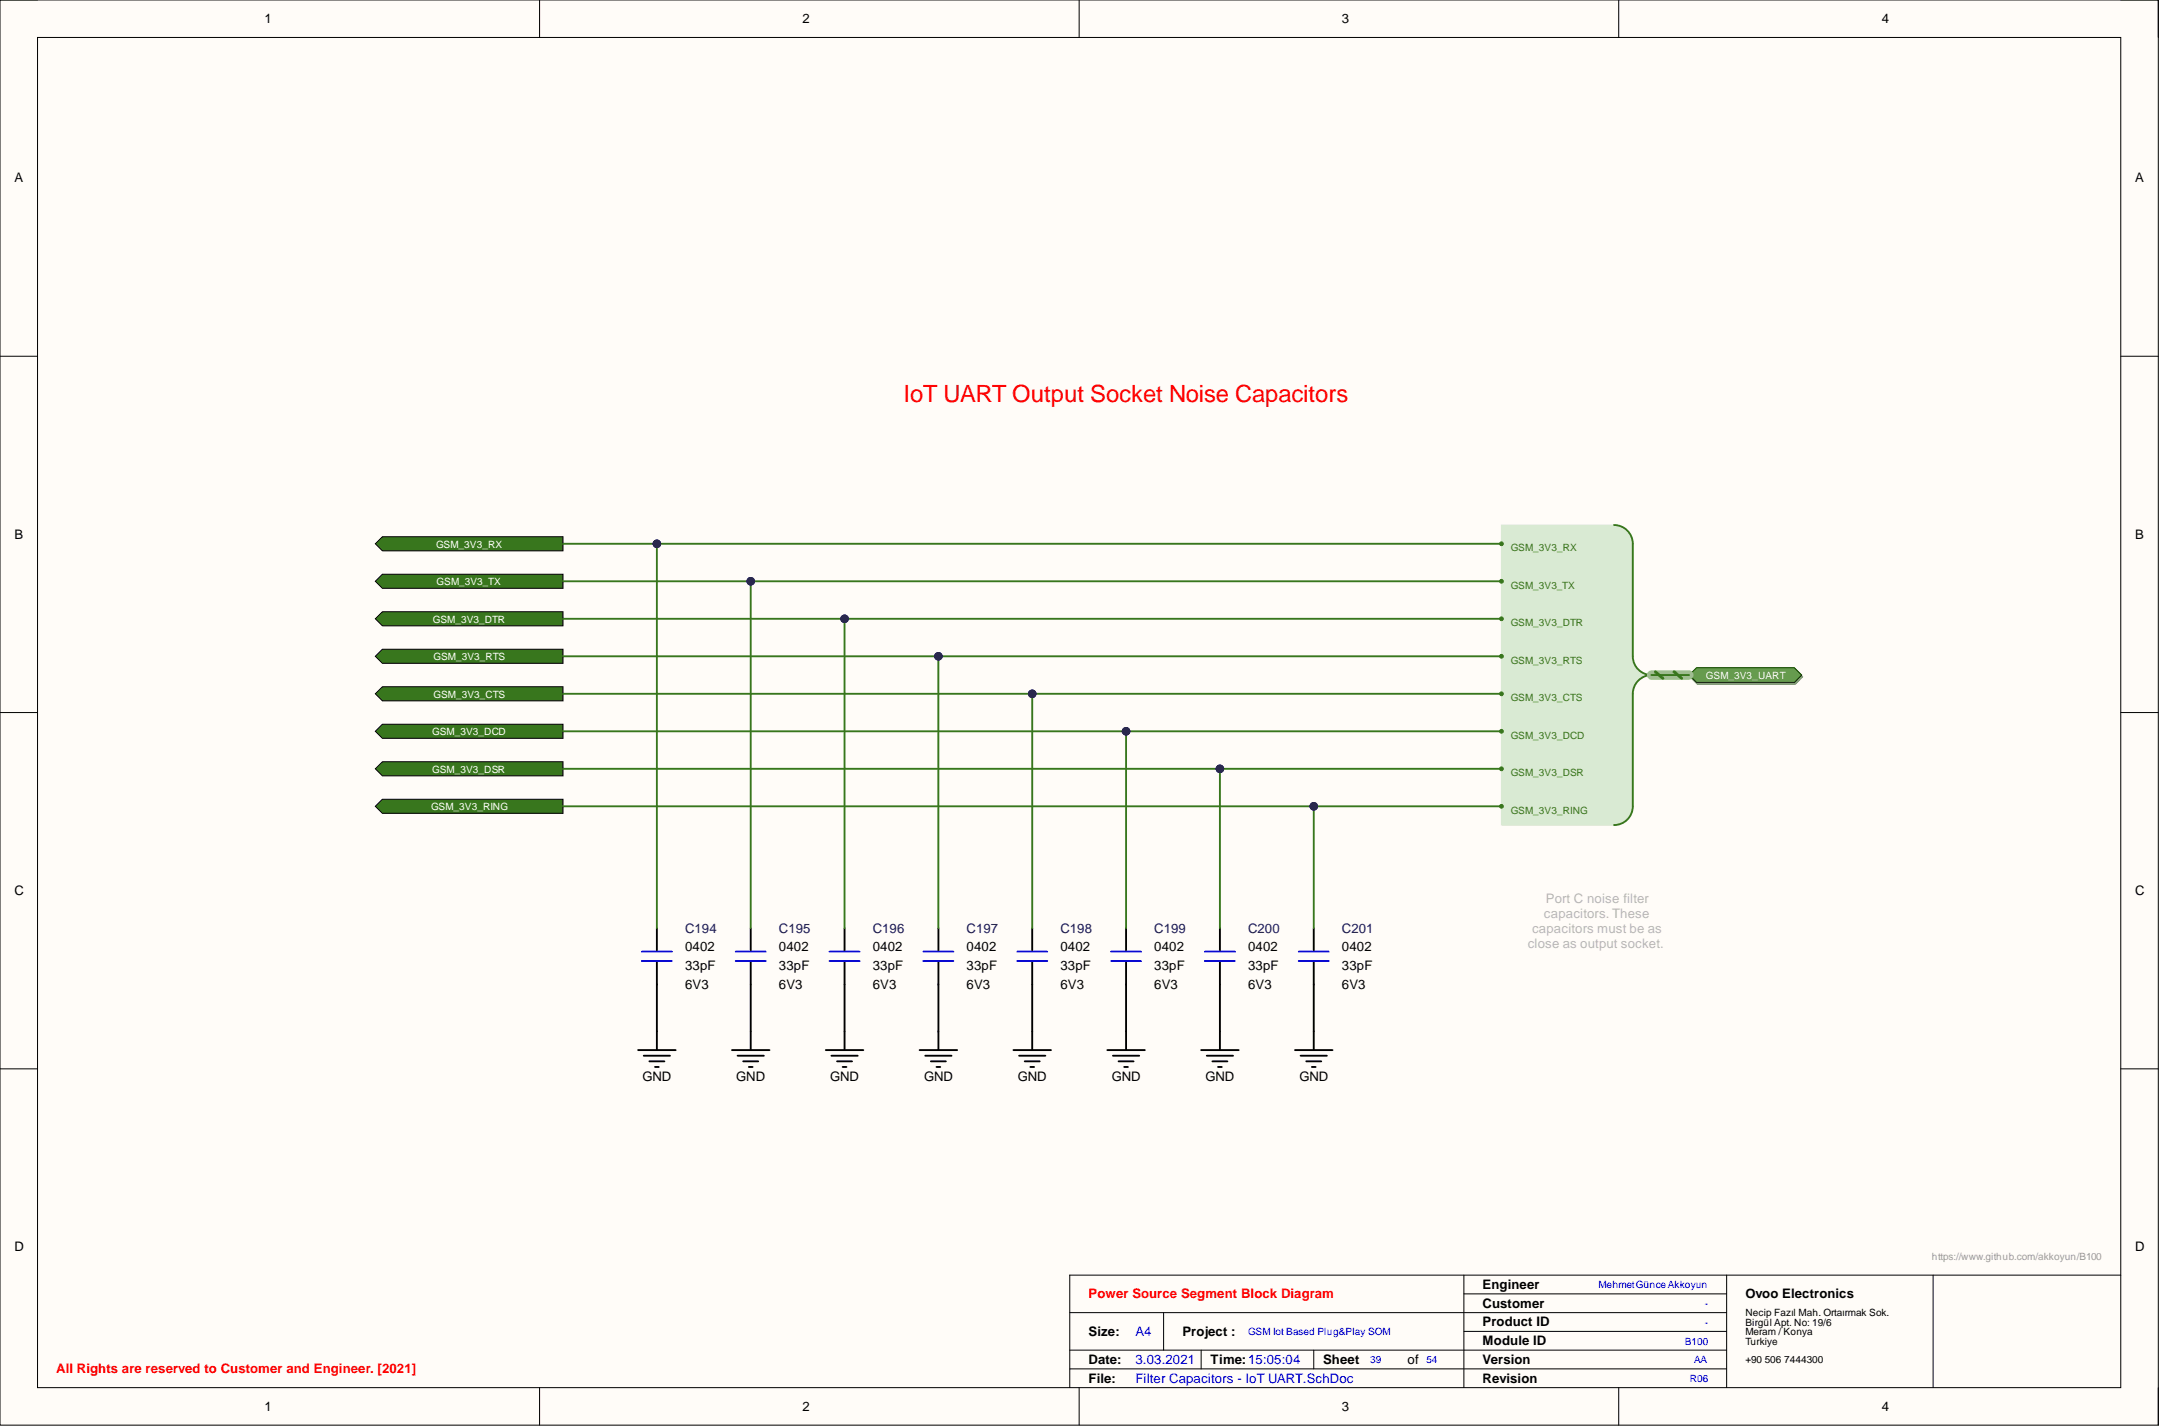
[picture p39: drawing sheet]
<svg xmlns="http://www.w3.org/2000/svg" width="292mm" height="193mm" viewBox="0 0 292 193" stroke-linecap="round" stroke-linejoin="round" font-family="sans-serif">
<defs><g id="words">
<text font-size="3.2" fill="#f00" x="122.2" y="54.4">IoT UART Output Socket Noise Capacitors</text>
<g font-size="1.8">
<text x="35.8" y="3.1">1</text>
<text x="108.6" y="3.1">2</text>
<text x="181.6" y="3.1">3</text>
<text x="254.6" y="3.1">4</text>
<text x="1.9" y="24.7">A</text>
<text x="288.9" y="24.7">A</text>
<text x="1.9" y="72.9">B</text>
<text x="288.9" y="72.9">B</text>
<text x="1.9" y="121.1">C</text>
<text x="288.9" y="121.1">C</text>
<text x="92.7" y="128.7">0402</text>
<text x="92.7" y="131.3">33pF</text>
<text x="105.4" y="128.7">0402</text>
<text x="105.4" y="131.3">33pF</text>
<text x="118.1" y="128.7">0402</text>
<text x="118.1" y="131.3">33pF</text>
<text x="130.8" y="128.7">0402</text>
<text x="130.8" y="131.3">33pF</text>
<text x="143.5" y="128.7">0402</text>
<text x="143.5" y="131.3">33pF</text>
<text x="156.2" y="128.7">0402</text>
<text x="156.2" y="131.3">33pF</text>
<text x="168.9" y="128.7">0402</text>
<text x="168.9" y="131.3">33pF</text>
<text x="181.6" y="128.7">0402</text>
<text x="181.6" y="131.3">33pF</text>
<text x="92.7" y="133.8">6V3</text>
<text x="105.4" y="133.8">6V3</text>
<text x="118.1" y="133.8">6V3</text>
<text x="130.8" y="133.8">6V3</text>
<text x="143.5" y="133.8">6V3</text>
<text x="156.2" y="133.8">6V3</text>
<text x="168.9" y="133.8">6V3</text>
<text x="181.6" y="133.8">6V3</text>
<text x="86.9" y="146.2">GND</text>
<text x="99.6" y="146.2">GND</text>
<text x="112.3" y="146.2">GND</text>
<text x="125" y="146.2">GND</text>
<text x="137.7" y="146.2">GND</text>
<text x="150.4" y="146.2">GND</text>
<text x="163.1" y="146.2">GND</text>
<text x="175.8" y="146.2">GND</text>
<text x="1.9" y="169.3">D</text>
<text x="288.9" y="169.3">D</text>
<text x="200.6" y="174.4">Engineer</text>
<text x="200.6" y="177">Customer</text>
<text x="200.6" y="179.5">Product ID</text>
<text x="236.1" y="175.7">Ovoo Electronics</text>
<text x="147.3" y="180.8">Size:</text>
<text x="147.3" y="184.6">Date:</text>
<text x="160" y="180.8">Project :</text>
<text x="163.8" y="184.6">Time:15:05:04</text>
<text x="179" y="184.6">Sheet</text>
<text x="190.4" y="184.6">of</text>
<text x="200.6" y="182">Module ID</text>
<text x="200.6" y="184.6">Version</text>
<text x="35.8" y="190.9">1</text>
<text x="108.6" y="190.9">2</text>
<text x="147.3" y="187.1">File:</text>
<text x="181.6" y="190.9">3</text>
<text x="200.6" y="187.1">Revision</text>
<text x="254.6" y="190.9">4</text>
</g>
<g font-size="1.8" fill="#b7b7b7">
<text x="208.9" y="124.2">capacitors. These</text>
<text x="209.1" y="122.1">Port C noise filter</text>
<text x="206.7" y="128.2">close as output socket.</text>
<text x="207.3" y="126.2">capacitors must be as</text>
</g>
<g font-size="1.8" fill="#000080">
<text x="92.7" y="126.2">C194</text>
<text x="105.4" y="126.2">C195</text>
<text x="118.1" y="126.2">C196</text>
<text x="130.8" y="126.2">C197</text>
<text x="143.5" y="126.2">C198</text>
<text x="156.2" y="126.2">C199</text>
<text x="168.9" y="126.2">C200</text>
<text x="181.6" y="126.2">C201</text>
</g>
<g font-size="1.8" fill="#f00">
<text x="147.3" y="175.7">Power Source Segment Block Diagram</text>
<text x="7.6" y="185.8">All Rights are reserved to Customer and Engineer. [2021]</text>
</g>
<g font-size="1.8" fill="#00f">
<text x="153.6" y="184.6">3.03.2021</text>
<text x="153.6" y="180.8">A4</text>
<text x="153.6" y="187.1">Filter Capacitors - IoT UART.SchDoc</text>
</g>
<g font-size="1.4" fill="#fff">
<text x="59" y="74.1">GSM_3V3_RX</text>
<text x="59.1" y="79.2">GSM_3V3_TX</text>
<text x="58.6" y="84.2">GSM_3V3_DTR</text>
<text x="58.7" y="89.3">GSM_3V3_RTS</text>
<text x="58.7" y="94.4">GSM_3V3_CTS</text>
<text x="230.8" y="91.9">GSM_3V3_UART</text>
<text x="58.5" y="99.5">GSM_3V3_DCD</text>
<text x="58.5" y="104.5">GSM_3V3_DSR</text>
<text x="58.3" y="109.6">GSM_3V3_RING</text>
</g>
<g font-size="1.4" fill="#38761d">
<text x="204.4" y="74.6">GSM_3V3_RX</text>
<text x="204.4" y="79.7">GSM_3V3_TX</text>
<text x="204.4" y="84.8">GSM_3V3_DTR</text>
<text x="204.4" y="89.8">GSM_3V3_RTS</text>
<text x="204.4" y="94.9">GSM_3V3_CTS</text>
<text x="204.4" y="100">GSM_3V3_DCD</text>
<text x="204.4" y="105.1">GSM_3V3_DSR</text>
<text x="204.4" y="110.1">GSM_3V3_RING</text>
</g>
<text font-size="1.4" fill="#999" x="261.4" y="170.5">https://www.github.com/akkoyun/B100</text>
<g font-size="1.4" fill="#00f">
<text x="216.3" y="174.3">MehmetGünce Akkoyun</text>
<text x="230.6" y="176.9">-</text>
<text x="230.6" y="179.4">-</text>
<text x="168.9" y="180.7">GSM Iot Based Plug&amp;Play SOM</text>
<text x="185.4" y="184.5">39</text>
<text x="193" y="184.5">54</text>
<text x="227.9" y="181.9">B100</text>
<text x="229.2" y="184.5">AA</text>
<text x="228.6" y="187">R06</text>
</g>
<g font-size="1.4">
<text x="236.1" y="178.1">Necip Fazıl Mah. Ortaırmak Sok.</text>
<text x="236.1" y="179.4">Birgül Apt. No: 19/6</text>
<text x="236.1" y="180.7">Meram / Konya</text>
<text x="236.1" y="181.9">Turkiye</text>
<text x="236.1" y="184.5">+90 506 7444300</text>
</g>
</g></defs>
<path d="M0 0h292v192.9h-292z" fill-rule="evenodd" fill="#fffcf8"/>
<path d="M0 0h292v192.9h-292z" fill="none" stroke="#000" stroke-width=".14"/>
<path d="M5.1 5.1h281.8v182.7h-281.8z" fill-rule="evenodd" fill="#fffcf8"/>
<g fill="none" stroke="#000" stroke-width=".14">
<path d="M0 0h5.1M73 0v5.1M146 0v5.1M219 0v5.1M286.9 0h5.1v5.1M5.1 5.1h281.8v182.7h-281.8zM0 48.2h5.1M286.9 48.2h5.1M0 96.4h5.1M286.9 96.4h5.1M0 144.6h5.1M286.9 144.6h5.1"/>
<path d="M144.7 177.6h88.9M157.4 177.6v5.1M198.1 175.1h35.5M198.1 172.6v15.2M233.6 172.6v15.2M261.5 172.6v15.2M286.9 172.6h-142.2v15.2M73 187.8v5.1M144.7 182.7h88.9M144.7 185.2h88.9M146 187.8v5.1M162.5 182.7v2.5"/>
<path d="M177.7 182.7v2.5M198.1 180.2h35.5M219 187.8v5.1M292 187.8v5.1"/>
</g>
<g fill="none" stroke="#000" stroke-width=".25">
<path d="M88.9 125.6v3.1M88.9 130.2v3M88.9 139.6v2.5M101.6 125.6v3.1M101.6 130.2v3M101.6 139.6v2.5M114.3 125.6v3.1M114.3 130.2v3M114.3 139.6v2.5M127 125.6v3.1M127 130.2v3M127 139.6v2.5"/>
<path d="M139.7 125.6v3.1M139.7 130.2v3M139.7 139.6v2.5M152.4 125.6v3.1M152.4 130.2v3M152.4 139.6v2.5M165 125.6v3.1M165 130.2v3M165 139.6v2.5M177.7 125.6v3.1M177.7 130.2v3M177.7 139.6v2.5"/>
<path d="M86.3 142.1h5.1M87.1 142.9h3.5M87.9 143.6h2M88.6 144.4h.5M99 142.1h5.1M99.8 142.9h3.5M100.6 143.6h2M101.3 144.4h.5M111.7 142.1h5.1M112.5 142.9h3.5M113.2 143.6h2.1M114 144.4h.5"/>
<path d="M124.4 142.1h5.1M125.2 142.9h3.5M125.9 143.6h2.1M126.7 144.4h.5M137.1 142.1h5.1M137.9 142.9h3.5M138.6 143.6h2.1M139.4 144.4h.5M149.8 142.1h5.1M150.6 142.9h3.5M151.3 143.6h2.1M152.1 144.4h.5"/>
<path d="M162.5 142.1h5.1M163.3 142.9h3.5M164 143.6h2.1M164.8 144.4h.5M175.2 142.1h5.1M176 142.9h3.5M176.7 143.6h2.1M177.5 144.4h.5"/>
</g>
<g fill="none" stroke="#00f" stroke-width=".25">
<path d="M86.8 128.8h4.1M86.8 130h4.1M99.5 128.8h4.1M99.5 130h4.1M112.2 128.8h4.1M112.2 130h4.1M124.9 128.8h4.1M124.9 130h4.1M137.6 128.8h4.1M137.6 130h4.1M150.3 128.8h4.1M150.3 130h4.1"/>
<path d="M163 128.8h4.1M163 130h4.1M175.7 128.8h4.1M175.7 130h4.1"/>
</g>
<path d="M50.8 73.6l.9-1h24.5v1.9h-24.5z" fill-rule="evenodd" fill="#38761d"/>
<path d="M50.8 73.6l.9-1h24.5v1.9h-24.5z" fill="none" stroke="#000" stroke-width=".14"/>
<path d="M50.8 78.7l.9-1h24.5v1.9h-24.5z" fill-rule="evenodd" fill="#38761d"/>
<path d="M50.8 78.7l.9-1h24.5v1.9h-24.5z" fill="none" stroke="#000" stroke-width=".14"/>
<path d="M50.8 83.7l.9-.9h24.5v1.9h-24.5z" fill-rule="evenodd" fill="#38761d"/>
<path d="M50.8 83.7l.9-.9h24.5v1.9h-24.5z" fill="none" stroke="#000" stroke-width=".14"/>
<path d="M50.8 88.8l.9-.9h24.5v1.9h-24.5z" fill-rule="evenodd" fill="#38761d"/>
<path d="M50.8 88.8l.9-.9h24.5v1.9h-24.5z" fill="none" stroke="#000" stroke-width=".14"/>
<path d="M50.8 93.9l.9-1h24.5v1.9h-24.5z" fill-rule="evenodd" fill="#38761d"/>
<path d="M50.8 93.9l.9-1h24.5v1.9h-24.5z" fill="none" stroke="#000" stroke-width=".14"/>
<path d="M50.8 99l.9-1h24.5v1.9h-24.5z" fill-rule="evenodd" fill="#38761d"/>
<path d="M50.8 99l.9-1h24.5v1.9h-24.5z" fill="none" stroke="#000" stroke-width=".14"/>
<path d="M50.8 104l.9-.9h24.5v1.9h-24.5z" fill-rule="evenodd" fill="#38761d"/>
<path d="M50.8 104l.9-.9h24.5v1.9h-24.5z" fill="none" stroke="#000" stroke-width=".14"/>
<path d="M50.8 109.1l.9-.9h24.5v1.9h-24.5z" fill-rule="evenodd" fill="#38761d"/>
<path d="M50.8 109.1l.9-.9h24.5v1.9h-24.5z" fill="none" stroke="#000" stroke-width=".14"/>
<path d="M203.1 71h15.3l1.2 .4 1 .9 .3 1.3v15.8l.6 1.1 1.3 .8-1.3 .9-.6 1.1v15.8l-.3 1.3-1 .9-1.2 .3h-15.3z" fill-rule="evenodd" fill="#d9ead3"/>
<path d="M203.1 71h15.3l1.2 .4 1 .9 .3 1.3v15.8l.6 1.1 1.3 .8-1.3 .9-.6 1.1v15.8l-.3 1.3-1 .9-1.2 .3h-15.3z" fill="none" stroke="#d9ead3" stroke-width=".14"/>
<path d="M218.4 71a2.54 2.54 0 0 1 2.5 2.6v15.2a2.54 2.54 0 0 0 2.5 2.5 2.55 2.55 0 0 0-2.5 2.6v15.2a2.53 2.53 0 0 1-2.5 2.5" fill="none" stroke="#38761d" stroke-width=".25"/>
<circle cx="203.1" cy="73.6" r=".26" fill="#38761d"/>
<circle cx="203.1" cy="73.6" r=".26" fill="none" stroke="#38761d" stroke-width=".14"/>
<circle cx="203.1" cy="78.7" r=".26" fill="#38761d"/>
<circle cx="203.1" cy="78.7" r=".26" fill="none" stroke="#38761d" stroke-width=".14"/>
<circle cx="203.1" cy="83.7" r=".26" fill="#38761d"/>
<circle cx="203.1" cy="83.7" r=".26" fill="none" stroke="#38761d" stroke-width=".14"/>
<circle cx="203.1" cy="88.8" r=".26" fill="#38761d"/>
<circle cx="203.1" cy="88.8" r=".26" fill="none" stroke="#38761d" stroke-width=".14"/>
<circle cx="203.1" cy="93.9" r=".26" fill="#38761d"/>
<circle cx="203.1" cy="93.9" r=".26" fill="none" stroke="#38761d" stroke-width=".14"/>
<circle cx="203.1" cy="99" r=".26" fill="#38761d"/>
<circle cx="203.1" cy="99" r=".26" fill="none" stroke="#38761d" stroke-width=".14"/>
<circle cx="203.1" cy="104" r=".26" fill="#38761d"/>
<circle cx="203.1" cy="104" r=".26" fill="none" stroke="#38761d" stroke-width=".14"/>
<circle cx="203.1" cy="109.1" r=".26" fill="#38761d"/>
<circle cx="203.1" cy="109.1" r=".26" fill="none" stroke="#38761d" stroke-width=".14"/>
<path d="M228.7 91.6l1-1h13.2l1 1-1 1h-13.2z" fill-rule="evenodd" fill="#8ba480"/>
<path d="M228.7 91.6l1-1h13.2l1 1-1 1h-13.2z" fill="none" stroke="#77906c" stroke-width=".14"/>
<path d="M228.5 91.3l1-.9h13.3l1 .9-1 1.1h-13.3z" fill-rule="evenodd" fill="#609e45"/>
<path d="M228.5 91.3l1-.9h13.3l1 .9-1 1.1h-13.3z" fill="none" stroke="#003a00" stroke-width=".14"/>
<path d="M177.7 133.2v6.4" fill="none" stroke="#000" stroke-width=".25"/>
<path d="M223.4 91.3h5.1" fill="none" stroke="#92d077" stroke-width="1.3"/>
<path d="M224 90.9l1 .9M226.5 90.9l1 .9" fill="none" stroke="#38761d" stroke-width=".38"/>
<path d="M223.4 91.3h5.1M76.2 109.1h126.9" fill="none" stroke="#38761d" stroke-width=".25"/>
<circle cx="177.7" cy="109.1" r=".51" fill="#000080"/>
<circle cx="177.7" cy="109.1" r=".51" fill="none" stroke="#000080" stroke-width=".14"/>
<path d="M76.2 104h126.9" fill="none" stroke="#38761d" stroke-width=".25"/>
<circle cx="165" cy="104" r=".51" fill="#000080"/>
<circle cx="165" cy="104" r=".51" fill="none" stroke="#000080" stroke-width=".14"/>
<path d="M76.2 99h126.9" fill="none" stroke="#38761d" stroke-width=".25"/>
<circle cx="152.4" cy="99" r=".51" fill="#000080"/>
<circle cx="152.4" cy="99" r=".51" fill="none" stroke="#000080" stroke-width=".14"/>
<path d="M76.2 93.9h126.9" fill="none" stroke="#38761d" stroke-width=".25"/>
<circle cx="139.7" cy="93.9" r=".51" fill="#000080"/>
<circle cx="139.7" cy="93.9" r=".51" fill="none" stroke="#000080" stroke-width=".14"/>
<path d="M76.2 88.8h126.9" fill="none" stroke="#38761d" stroke-width=".25"/>
<circle cx="127" cy="88.8" r=".51" fill="#000080"/>
<circle cx="127" cy="88.8" r=".51" fill="none" stroke="#000080" stroke-width=".14"/>
<path d="M76.2 83.7h126.9" fill="none" stroke="#38761d" stroke-width=".25"/>
<circle cx="114.3" cy="83.7" r=".51" fill="#000080"/>
<circle cx="114.3" cy="83.7" r=".51" fill="none" stroke="#000080" stroke-width=".14"/>
<path d="M76.2 78.7h126.9" fill="none" stroke="#38761d" stroke-width=".25"/>
<circle cx="101.6" cy="78.7" r=".51" fill="#000080"/>
<circle cx="101.6" cy="78.7" r=".51" fill="none" stroke="#000080" stroke-width=".14"/>
<path d="M76.2 73.6h126.9" fill="none" stroke="#38761d" stroke-width=".25"/>
<circle cx="88.9" cy="73.6" r=".51" fill="#000080"/>
<circle cx="88.9" cy="73.6" r=".51" fill="none" stroke="#000080" stroke-width=".14"/>
<path d="M88.9 133.2v6.4" fill="none" stroke="#000" stroke-width=".25"/>
<path d="M88.9 73.6v52" fill="none" stroke="#38761d" stroke-width=".25"/>
<circle cx="88.9" cy="73.6" r=".51" fill="#000080"/>
<circle cx="88.9" cy="73.6" r=".51" fill="none" stroke="#000080" stroke-width=".14"/>
<path d="M101.6 133.2v6.4" fill="none" stroke="#000" stroke-width=".25"/>
<path d="M101.6 78.7v46.9" fill="none" stroke="#38761d" stroke-width=".25"/>
<circle cx="101.6" cy="78.7" r=".51" fill="#000080"/>
<circle cx="101.6" cy="78.7" r=".51" fill="none" stroke="#000080" stroke-width=".14"/>
<path d="M114.3 133.2v6.4" fill="none" stroke="#000" stroke-width=".25"/>
<path d="M114.3 83.7v41.9" fill="none" stroke="#38761d" stroke-width=".25"/>
<circle cx="114.3" cy="83.7" r=".51" fill="#000080"/>
<circle cx="114.3" cy="83.7" r=".51" fill="none" stroke="#000080" stroke-width=".14"/>
<path d="M127 133.2v6.4" fill="none" stroke="#000" stroke-width=".25"/>
<path d="M127 88.8v36.8" fill="none" stroke="#38761d" stroke-width=".25"/>
<circle cx="127" cy="88.8" r=".51" fill="#000080"/>
<circle cx="127" cy="88.8" r=".51" fill="none" stroke="#000080" stroke-width=".14"/>
<path d="M139.7 133.2v6.4" fill="none" stroke="#000" stroke-width=".25"/>
<path d="M139.7 93.9v31.7" fill="none" stroke="#38761d" stroke-width=".25"/>
<circle cx="139.7" cy="93.9" r=".51" fill="#000080"/>
<circle cx="139.7" cy="93.9" r=".51" fill="none" stroke="#000080" stroke-width=".14"/>
<path d="M152.4 133.2v6.4" fill="none" stroke="#000" stroke-width=".25"/>
<path d="M152.4 99v26.6" fill="none" stroke="#38761d" stroke-width=".25"/>
<circle cx="152.4" cy="99" r=".51" fill="#000080"/>
<circle cx="152.4" cy="99" r=".51" fill="none" stroke="#000080" stroke-width=".14"/>
<path d="M165 133.2v6.4" fill="none" stroke="#000" stroke-width=".25"/>
<path d="M165 104v21.6" fill="none" stroke="#38761d" stroke-width=".25"/>
<circle cx="165" cy="104" r=".51" fill="#000080"/>
<circle cx="165" cy="104" r=".51" fill="none" stroke="#000080" stroke-width=".14"/>
<path d="M177.7 109.1v16.5" fill="none" stroke="#38761d" stroke-width=".25"/>
<circle cx="177.7" cy="109.1" r=".51" fill="#000080"/>
<circle cx="177.7" cy="109.1" r=".51" fill="none" stroke="#000080" stroke-width=".14"/>
<use href="#words"/>
</svg>
